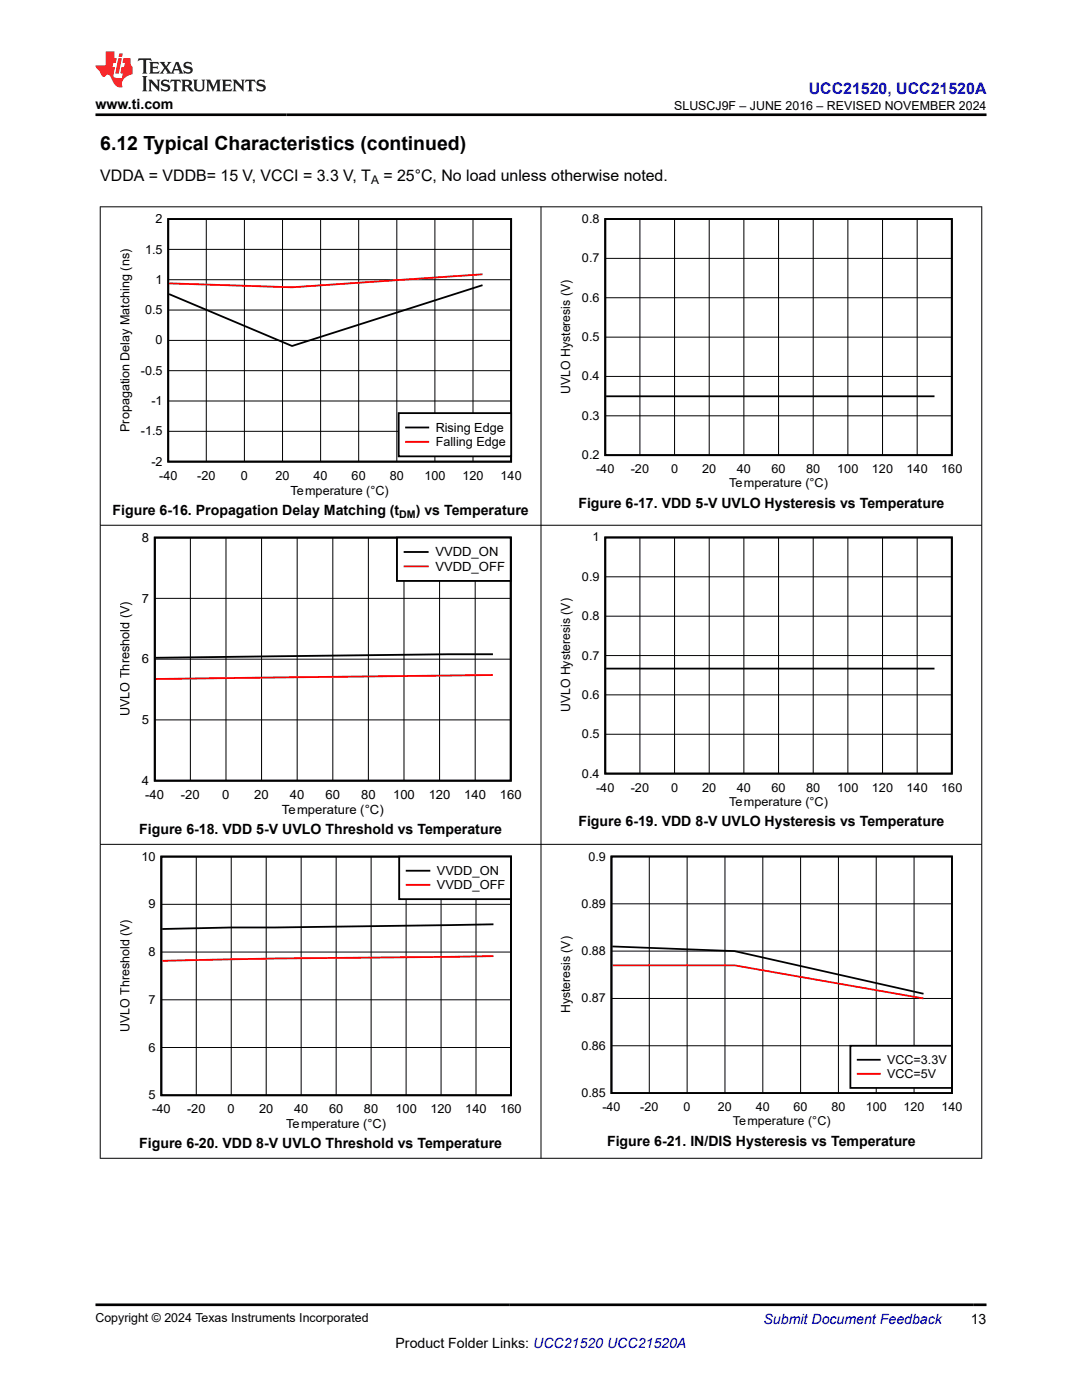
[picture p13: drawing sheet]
<svg xmlns="http://www.w3.org/2000/svg" width="216mm" height="279mm" viewBox="0 0 216 279" stroke-linecap="round" stroke-linejoin="round" font-family="sans-serif">
<defs><g id="words">
<text font-size="3.9" x="20" y="29.9">6.12 Typical Characteristics (continued)</text>
<text font-size="3.2" fill="#00f" x="161.4" y="18.7">UCC21520, UCC21520A</text>
<g font-size="3.2">
<text x="20" y="36.1">VDDA = VDDB= 15 V, VCCI = 3.3 V, T</text>
<text x="76.5" y="36.1">= 25°C, No load unless otherwise noted.</text>
</g>
<g font-size="2.8">
<text x="19" y="21.8">www.ti.com</text>
<text x="115.4" y="101.3">Figure 6-17. VDD 5-V UVLO Hysteresis vs Temperature</text>
<text x="22.4" y="102.8">Figure 6-16. Propagation Delay Matching (t</text>
<text x="83" y="102.8">) vs Temperature</text>
<text x="27.8" y="166.5">Figure 6-18. VDD 5-V UVLO Threshold vs Temperature</text>
<text x="115.4" y="164.9">Figure 6-19. VDD 8-V UVLO Hysteresis vs Temperature</text>
<text x="27.8" y="229.2">Figure 6-20. VDD 8-V UVLO Threshold vs Temperature</text>
<text x="121.1" y="228.7">Figure 6-21. IN/DIS Hysteresis vs Temperature</text>
<text x="78.9" y="269">Product Folder Links: UCC21520 UCC21520A</text>
<text x="193.7" y="264.2">13</text>
</g>
<text font-size="2.8" fill="#00f" x="152.4" y="264.2">Submit Document Feedback</text>
<g font-size="2.6">
<text x="25.9" y="142.9" transform="rotate(-90 25.9 142.9)">UVLO Threshold (V)</text>
<text x="25.8" y="205.9" transform="rotate(-90 25.8 205.9)">UVLO Threshold (V)</text>
</g>
<g font-size="2.5">
<text x="134.5" y="21.9">SLUSCJ9F – JUNE 2016 – REVISED NOVEMBER 2024</text>
<text x="31.1" y="44.5">2</text>
<text x="116.1" y="44.5">0.8</text>
<text x="28.9" y="50.6">1.5</text>
<text x="116.1" y="52.4">0.7</text>
<text x="31.1" y="56.6">1</text>
<text x="28.9" y="62.7">0.5</text>
<text x="116.1" y="60.2">0.6</text>
<text x="31.1" y="68.8">0</text>
<text x="116.1" y="68.1">0.5</text>
<text x="28.1" y="74.8">-0.5</text>
<text x="116.1" y="75.9">0.4</text>
<text x="30.2" y="80.8">-1</text>
<text x="113.8" y="78.6" transform="rotate(-90 113.8 78.6)">UVLO Hysteresis (V)</text>
<text x="116.1" y="83.8">0.3</text>
<text x="25.8" y="86.2" transform="rotate(-90 25.8 86.2)">Propagation Delay Matching (ns)</text>
<text x="28.1" y="86.9">-1.5</text>
<text x="86.9" y="86.2">Rising</text>
<text x="86.9" y="89.1">Falling</text>
<text x="94.6" y="86.2">Edge</text>
<text x="95" y="89.1">Edge</text>
<text x="30.2" y="93">-2</text>
<text x="31.7" y="95.8">-40</text>
<text x="39.3" y="95.8">-20</text>
<text x="48.1" y="95.8">0</text>
<text x="55" y="95.8">20</text>
<text x="62.6" y="95.8">40</text>
<text x="70.2" y="95.8">60</text>
<text x="77.8" y="95.8">80</text>
<text x="84.7" y="95.8">100</text>
<text x="92.3" y="95.8">120</text>
<text x="99.9" y="95.8">140</text>
<text x="116.1" y="91.6">0.2</text>
<text x="118.9" y="94.4">-40</text>
<text x="125.9" y="94.4">-20</text>
<text x="133.9" y="94.4">0</text>
<text x="140.1" y="94.4">20</text>
<text x="147" y="94.4">40</text>
<text x="153.9" y="94.4">60</text>
<text x="160.9" y="94.4">80</text>
<text x="167.1" y="94.4">100</text>
<text x="174" y="94.4">120</text>
<text x="180.9" y="94.4">140</text>
<text x="187.8" y="94.4">160</text>
<text x="57.9" y="98.7">Temperature (°C)</text>
<text x="145.5" y="97.2">Temperature (°C)</text>
<text x="28.3" y="108.1">8</text>
<text x="86.9" y="111">VVDD_ON</text>
<text x="86.9" y="113.9">VVDD_OFF</text>
<text x="118.2" y="108.1">1</text>
<text x="116.1" y="115.9">0.9</text>
<text x="28.3" y="120.2">7</text>
<text x="116.1" y="123.8">0.8</text>
<text x="116.1" y="131.6">0.7</text>
<text x="28.3" y="132.4">6</text>
<text x="113.8" y="142.2" transform="rotate(-90 113.8 142.2)">UVLO Hysteresis (V)</text>
<text x="116.1" y="139.5">0.6</text>
<text x="28.3" y="144.5">5</text>
<text x="116.1" y="147.3">0.5</text>
<text x="116.1" y="155.2">0.4</text>
<text x="28.3" y="156.6">4</text>
<text x="29" y="159.5">-40</text>
<text x="36.1" y="159.5">-20</text>
<text x="44.4" y="159.5">0</text>
<text x="50.7" y="159.5">20</text>
<text x="57.9" y="159.5">40</text>
<text x="65" y="159.5">60</text>
<text x="72.1" y="159.5">80</text>
<text x="78.4" y="159.5">100</text>
<text x="85.5" y="159.5">120</text>
<text x="92.6" y="159.5">140</text>
<text x="99.7" y="159.5">160</text>
<text x="118.9" y="158">-40</text>
<text x="125.9" y="158">-20</text>
<text x="133.9" y="158">0</text>
<text x="140.1" y="158">20</text>
<text x="145.5" y="160.8">Temperature (°C)</text>
<text x="147" y="158">40</text>
<text x="153.9" y="158">60</text>
<text x="160.9" y="158">80</text>
<text x="167.1" y="158">100</text>
<text x="174" y="158">120</text>
<text x="180.9" y="158">140</text>
<text x="187.8" y="158">160</text>
<text x="56.2" y="162.4">Temperature (°C)</text>
<text x="28.2" y="171.8">10</text>
<text x="87.2" y="174.6">VVDD_ON</text>
<text x="87.2" y="177.5">VVDD_OFF</text>
<text x="29.6" y="181.3">9</text>
<text x="29.6" y="190.8">8</text>
<text x="29.6" y="200.3">7</text>
<text x="113.7" y="202.2" transform="rotate(-90 113.7 202.2)">Hysteresis (V)</text>
<text x="29.6" y="209.9">6</text>
<text x="29.6" y="219.4">5</text>
<text x="30.3" y="222.2">-40</text>
<text x="37.3" y="222.2">-20</text>
<text x="45.4" y="222.2">0</text>
<text x="51.7" y="222.2">20</text>
<text x="57.1" y="225">Temperature (°C)</text>
<text x="58.7" y="222.2">40</text>
<text x="65.7" y="222.2">60</text>
<text x="72.6" y="222.2">80</text>
<text x="78.9" y="222.2">100</text>
<text x="85.9" y="222.2">120</text>
<text x="92.8" y="222.2">140</text>
<text x="99.8" y="222.2">160</text>
<text x="19" y="263.9">Copyright © 2024 Texas Instruments Incorporated</text>
</g>
<g font-size="2.4">
<text x="74" y="36.7">A</text>
<text x="117.4" y="171.7">0.9</text>
<text x="116" y="181.2">0.89</text>
<text x="116" y="190.6">0.88</text>
<text x="116" y="200.1">0.87</text>
<text x="116" y="209.5">0.86</text>
<text x="177" y="212.4">VCC=3.3V</text>
<text x="177" y="215.2">VCC=5V</text>
<text x="116" y="219">0.85</text>
<text x="120.2" y="221.7">-40</text>
<text x="127.7" y="221.7">-20</text>
<text x="136.4" y="221.7">0</text>
<text x="143.3" y="221.7">20</text>
<text x="150.8" y="221.7">40</text>
<text x="158.4" y="221.7">60</text>
<text x="165.9" y="221.7">80</text>
<text x="172.8" y="221.7">100</text>
<text x="180.3" y="221.7">120</text>
<text x="187.9" y="221.7">140</text>
<text x="146.2" y="224.5">Temperature (°C)</text>
</g>
<text font-size="2.1" x="79.7" y="103.4">DM</text>
</g></defs>
<path d="M33.6 43.7h68.4v48.4h-68.4zM96.3 56.9l-38 12.2-24.6-10.4" fill="none" stroke="#000" stroke-width=".36"/>
<g fill="none" stroke="#000" stroke-width=".2">
<path d="M33.6 55.8h68.4M33.6 49.8h68.4M41.2 43.7v48.4M48.8 43.7v48.4M56.4 43.7v48.4M64 43.7v48.4M71.6 43.7v48.4M79.2 43.7v48.4M86.8 43.7v48.4M94.4 43.7v48.4M33.6 74h68.4M33.6 67.9h68.4"/>
<path d="M33.6 61.9h68.4M33.6 86.1h68.4M33.6 80h68.4"/>
</g>
<path d="M96.3 54.7l-38 2.6-24.6-.7" fill="none" stroke="#f00" stroke-width=".36"/>
<path d="M79.6 82.4h22.4v8.7h-22.4z" fill-rule="evenodd" fill="#fff"/>
<path d="M120.8 43.7h69.1v47.1h-69.1zM120.9 79.1h65.6M79.6 82.4h22.4v8.7h-22.4zM81 85.3h4.5" fill="none" stroke="#000" stroke-width=".36"/>
<path d="M81 88.2h4.5" fill="none" stroke="#f00" stroke-width=".36"/>
<g fill="none" stroke="#000" stroke-width=".2">
<path d="M120.8 59.4h69.1M120.8 51.6h69.1M127.7 43.7v47.1M134.6 43.7v47.1M141.5 43.7v47.1M148.4 43.7v47.1M155.4 43.7v47.1M162.3 43.7v47.1M169.2 43.7v47.1M176.1 43.7v47.1M183 43.7v47.1M120.8 75.1h69.1"/>
<path d="M120.8 67.3h69.1M120.8 83h69.1M30.9 119.4h71M38 107.3v48.5M45.1 107.3v48.5M52.2 107.3v48.5M59.3 107.3v48.5M66.4 107.3v48.5M73.5 107.3v48.5M80.6 107.3v48.5M87.7 107.3v48.5M94.8 107.3v48.5"/>
<path d="M30.9 131.6h71M30.9 143.7h71"/>
</g>
<path d="M30.9 107.3h71v48.5h-71zM98.4 130.6l-67.3 .7" fill="none" stroke="#000" stroke-width=".37"/>
<path d="M98.4 134.7l-67.3 .8" fill="none" stroke="#f00" stroke-width=".37"/>
<path d="M79.2 107.3h22.7v8.6h-22.7z" fill-rule="evenodd" fill="#fff"/>
<path d="M79.2 107.3h22.7v8.6h-22.7zM80.7 110.2h4.6M32.2 171h69.8v47.6h-69.8zM98.5 184.5l-43.6 .6h-8.8l-13.7 .3" fill="none" stroke="#000" stroke-width=".37"/>
<path d="M80.7 113h4.6M98.5 190.8l-8.8 .2a2710.7 2710.7 0 0 0-57.3 .8" fill="none" stroke="#f00" stroke-width=".37"/>
<path d="M120.8 107.3h69.1v47.1h-69.1zM120.9 133.4h65.6" fill="none" stroke="#000" stroke-width=".36"/>
<g fill="none" stroke="#000" stroke-width=".2">
<path d="M120.8 115.1h69.1M127.7 107.3v47.1M134.6 107.3v47.1M141.5 107.3v47.1M148.4 107.3v47.1M155.4 107.3v47.1M162.3 107.3v47.1M169.2 107.3v47.1M176.1 107.3v47.1M183 107.3v47.1M120.8 138.7h69.1M120.8 130.8h69.1"/>
<path d="M120.8 123h69.1M120.8 146.5h69.1M39.2 171v47.6M46.1 171v47.6M53.1 171v47.6M60.1 171v47.6M67.1 171v47.6M74.1 171v47.6M81 171v47.6M88 171v47.6M95 171v47.6M32.2 199.5h69.8"/>
<path d="M32.2 190h69.8M32.2 180.5h69.8M32.2 209.1h69.8"/>
</g>
<path d="M79.7 171h22.3v8.4h-22.3z" fill-rule="evenodd" fill="#fff"/>
<path d="M79.7 171h22.3v8.4h-22.3zM81.2 173.8h4.5" fill="none" stroke="#000" stroke-width=".37"/>
<path d="M81.2 176.6h4.5" fill="none" stroke="#f00" stroke-width=".37"/>
<path d="M122 170.9h67.9v47.2h-67.9zM122.2 188.9l24.3 .9 37.8 8.5" fill="none" stroke="#000" stroke-width=".36"/>
<path d="M129.6 170.9v47.3M137.1 170.9v47.3M144.7 170.9v47.3M152.2 170.9v47.3M159.8 170.9v47.3M167.3 170.9v47.3M174.8 170.9v47.3M182.4 170.9v47.3M122 199.3h68M122 189.8h68M122 180.4h68M122 208.7h68" fill="none" stroke="#000" stroke-width=".2"/>
<path d="M122.2 192.7h24.3l37.8 6.6" fill="none" stroke="#f00" stroke-width=".36"/>
<path d="M169.7 208.7h20.2v8.4h-20.2z" fill-rule="evenodd" fill="#fff"/>
<path d="M169.7 208.7h20.2v8.4h-20.2zM171.1 211.5h4.4" fill="none" stroke="#000" stroke-width=".36"/>
<path d="M171.1 214.3h4.4" fill="none" stroke="#f00" stroke-width=".36"/>
<path d="M19.9 41.3h176.1M20 41.2v190M107.9 41.2v190M195.9 41.2v190M19.9 104.8h176.1M19.9 168.5h176.1M19.9 231.2h176.1" fill="none" stroke="#000" stroke-width=".2"/>
<path d="M27.7 11.6l-.2 .6 .5-.2h.6v.1v2.2l-.2 .4h1l-.2-.4v-2.2v-.1h.5l.5 .2-.1-.6zM29.8 12.4l.2 .3v1.6l-.2 .4h1.9l.1-.6a1.08 1.08 0 0 1-1.3 .2v-.7h.6l.4 .2v-.7l-.4 .2h-.6v-.5l.2-.2a1 1 0 0 1 1 .3l-.1-.5zM31.8 12.4l1 1.1-1 1.2h.9l-.2-.2 .4-.8 .5 .8-.2 .2h1.6l-.2-.2 .1-.5h1l.1 .5-.1 .2h.9l-.2-.4-.8-1.9h-.5l-1 2.1-.8-1.1 .9-1h-.8l.2 .2-.5 .6-.3-.6 .1-.2zM35.2 12.8l.4 1h-.8zM36.8 12.5a.65 .65 0 0 0-.2 .7 .65 .65 0 0 0 .6 .5l.7 .1 .1 .3a.79 .79 0 0 1-.7 .4 .79 .79 0 0 1-.7-.5l.1 .7 .2-.1a.93 .93 0 0 0 1.1 0 .93 .93 0 0 0 .4-.9 1.46 1.46 0 0 0-1.2-.6l-.1-.3a1.09 1.09 0 0 1 1.2 .2l-.2-.6-.1 .1-.6-.2zM28.4 15.2l.2 .4v2.2l-.2 .4h1l-.2-.4v-2.2l.2-.4zM29.6 15.9l.2 .4v1.5l-.2 .4h.8l-.3-.4v-1.3l1.7 1.8v-2l.2-.4h-.8l.2 .2 .1 1.1-1.2-1.3zM32.3 16a.65 .65 0 0 0-.2 .8 .65 .65 0 0 0 .7 .4l.6 .2 .1 .2a.79 .79 0 0 1-.7 .4 .79 .79 0 0 1-.7-.5l.1 .7 .2-.1a.93 .93 0 0 0 1.1 .1 .93 .93 0 0 0 .4-1 1.46 1.46 0 0 0-1.2-.5l-.1-.4a1.09 1.09 0 0 1 1.2 .2l-.2-.6-.1 .1-.6-.1zM34.1 15.9l-.1 .6a.63 .63 0 0 1 .7-.3l.1 1.6-.3 .4h1l-.2-.4v-1.6a.66 .66 0 0 1 .8 .3l-.1-.6zM36.2 15.9l.2 .4v1.5l-.2 .4h.9l-.2-.2v-.7h.5l.1 .2a.79 .79 0 0 0 1.2 .6l-1-.9a.61 .61 0 0 0 .6-.6 .61 .61 0 0 0-.5-.7zM36.9 16.2h.2a.47 .47 0 0 1 .5 .1 .47 .47 0 0 1 .1 .5l-.2 .1-.6 .1zM38.5 15.9l.2 .2a2.27 2.27 0 0 0 .4 2 1.04 1.04 0 0 0 1.7-.7v-1.3l.2-.2h-.8l.2 .4v1.1a.6 .6 0 0 1-.6 .6 .6 .6 0 0 1-.6-.6v-1.1l.3-.4zM41.1 15.9l.2 .4v1.5l-.2 .4h.7l-.2-.4v-1.4l.9 1.9 .8-1.9v1.4l-.2 .4h1l-.3-.4v-1.5l.3-.4h-.8l-.7 1.5-.7-1.5zM44.3 15.9l.2 .4v1.5l-.2 .4h1.9l.1-.6a1.09 1.09 0 0 1-1.3 .2v-.7h.6l.4 .2v-.6l-.4 .2h-.6v-.6l.2-.1a1.01 1.01 0 0 1 1 .3l-.1-.6zM46.4 15.9l.3 .4v1.5l-.3 .4h.8l-.2-.4v-1.3l1.6 1.8v-2l.2-.4h-.7l.2 .2v1.1l-1.2-1.3zM49 15.9l-.1 .6a.63 .63 0 0 1 .8-.3v1.6l-.3 .4h1l-.2-.4v-1.6a.66 .66 0 0 1 .8 .3l-.1-.6zM51.4 16a.65 .65 0 0 0-.2 .8 .65 .65 0 0 0 .6 .4l.6 .2 .2 .2a.79 .79 0 0 1-.8 .4 .79 .79 0 0 1-.6-.5l.1 .7 .2-.1a.93 .93 0 0 0 1 .1 .93 .93 0 0 0 .5-1 1.46 1.46 0 0 0-1.3-.5l-.1-.4a1.09 1.09 0 0 1 1.3 .2l-.2-.6-.2 .1-.5-.1z" fill="#231f20"/>
<path d="M21.1 10.3v2.7h-2.1l.1 .4 .9 1a.95 .95 0 0 0 .9 .9 .59 .59 0 0 1 .6-.4 .59 .59 0 0 1 .5 .3l.4 .8a1.59 1.59 0 0 0 2.1 1.4 1.61 1.61 0 0 1 1-2.3l1-.3-.1-1.5a1.59 1.59 0 0 1-.4-1.7h-1.4l-.2 .9h.5l-.1 .9h-.5l-.2 .9v.3l.4 .1-.2 .9h-.6a.73 .73 0 0 1-1.1-.7l.3-1.5h-.5l.2-.9h.5l.2-.9h-.5v-1.3zM23.6 11.6l-.6 3.1h.7l.6-3.1zM23.8 10.7l-.1 .6h.7l.1-.6z" fill="#ed1c24"/>
<path d="M19 22.9h177.8M19 260.4h177.8" fill="none" stroke="#000" stroke-width=".53"/>
<use href="#words"/>
</svg>
